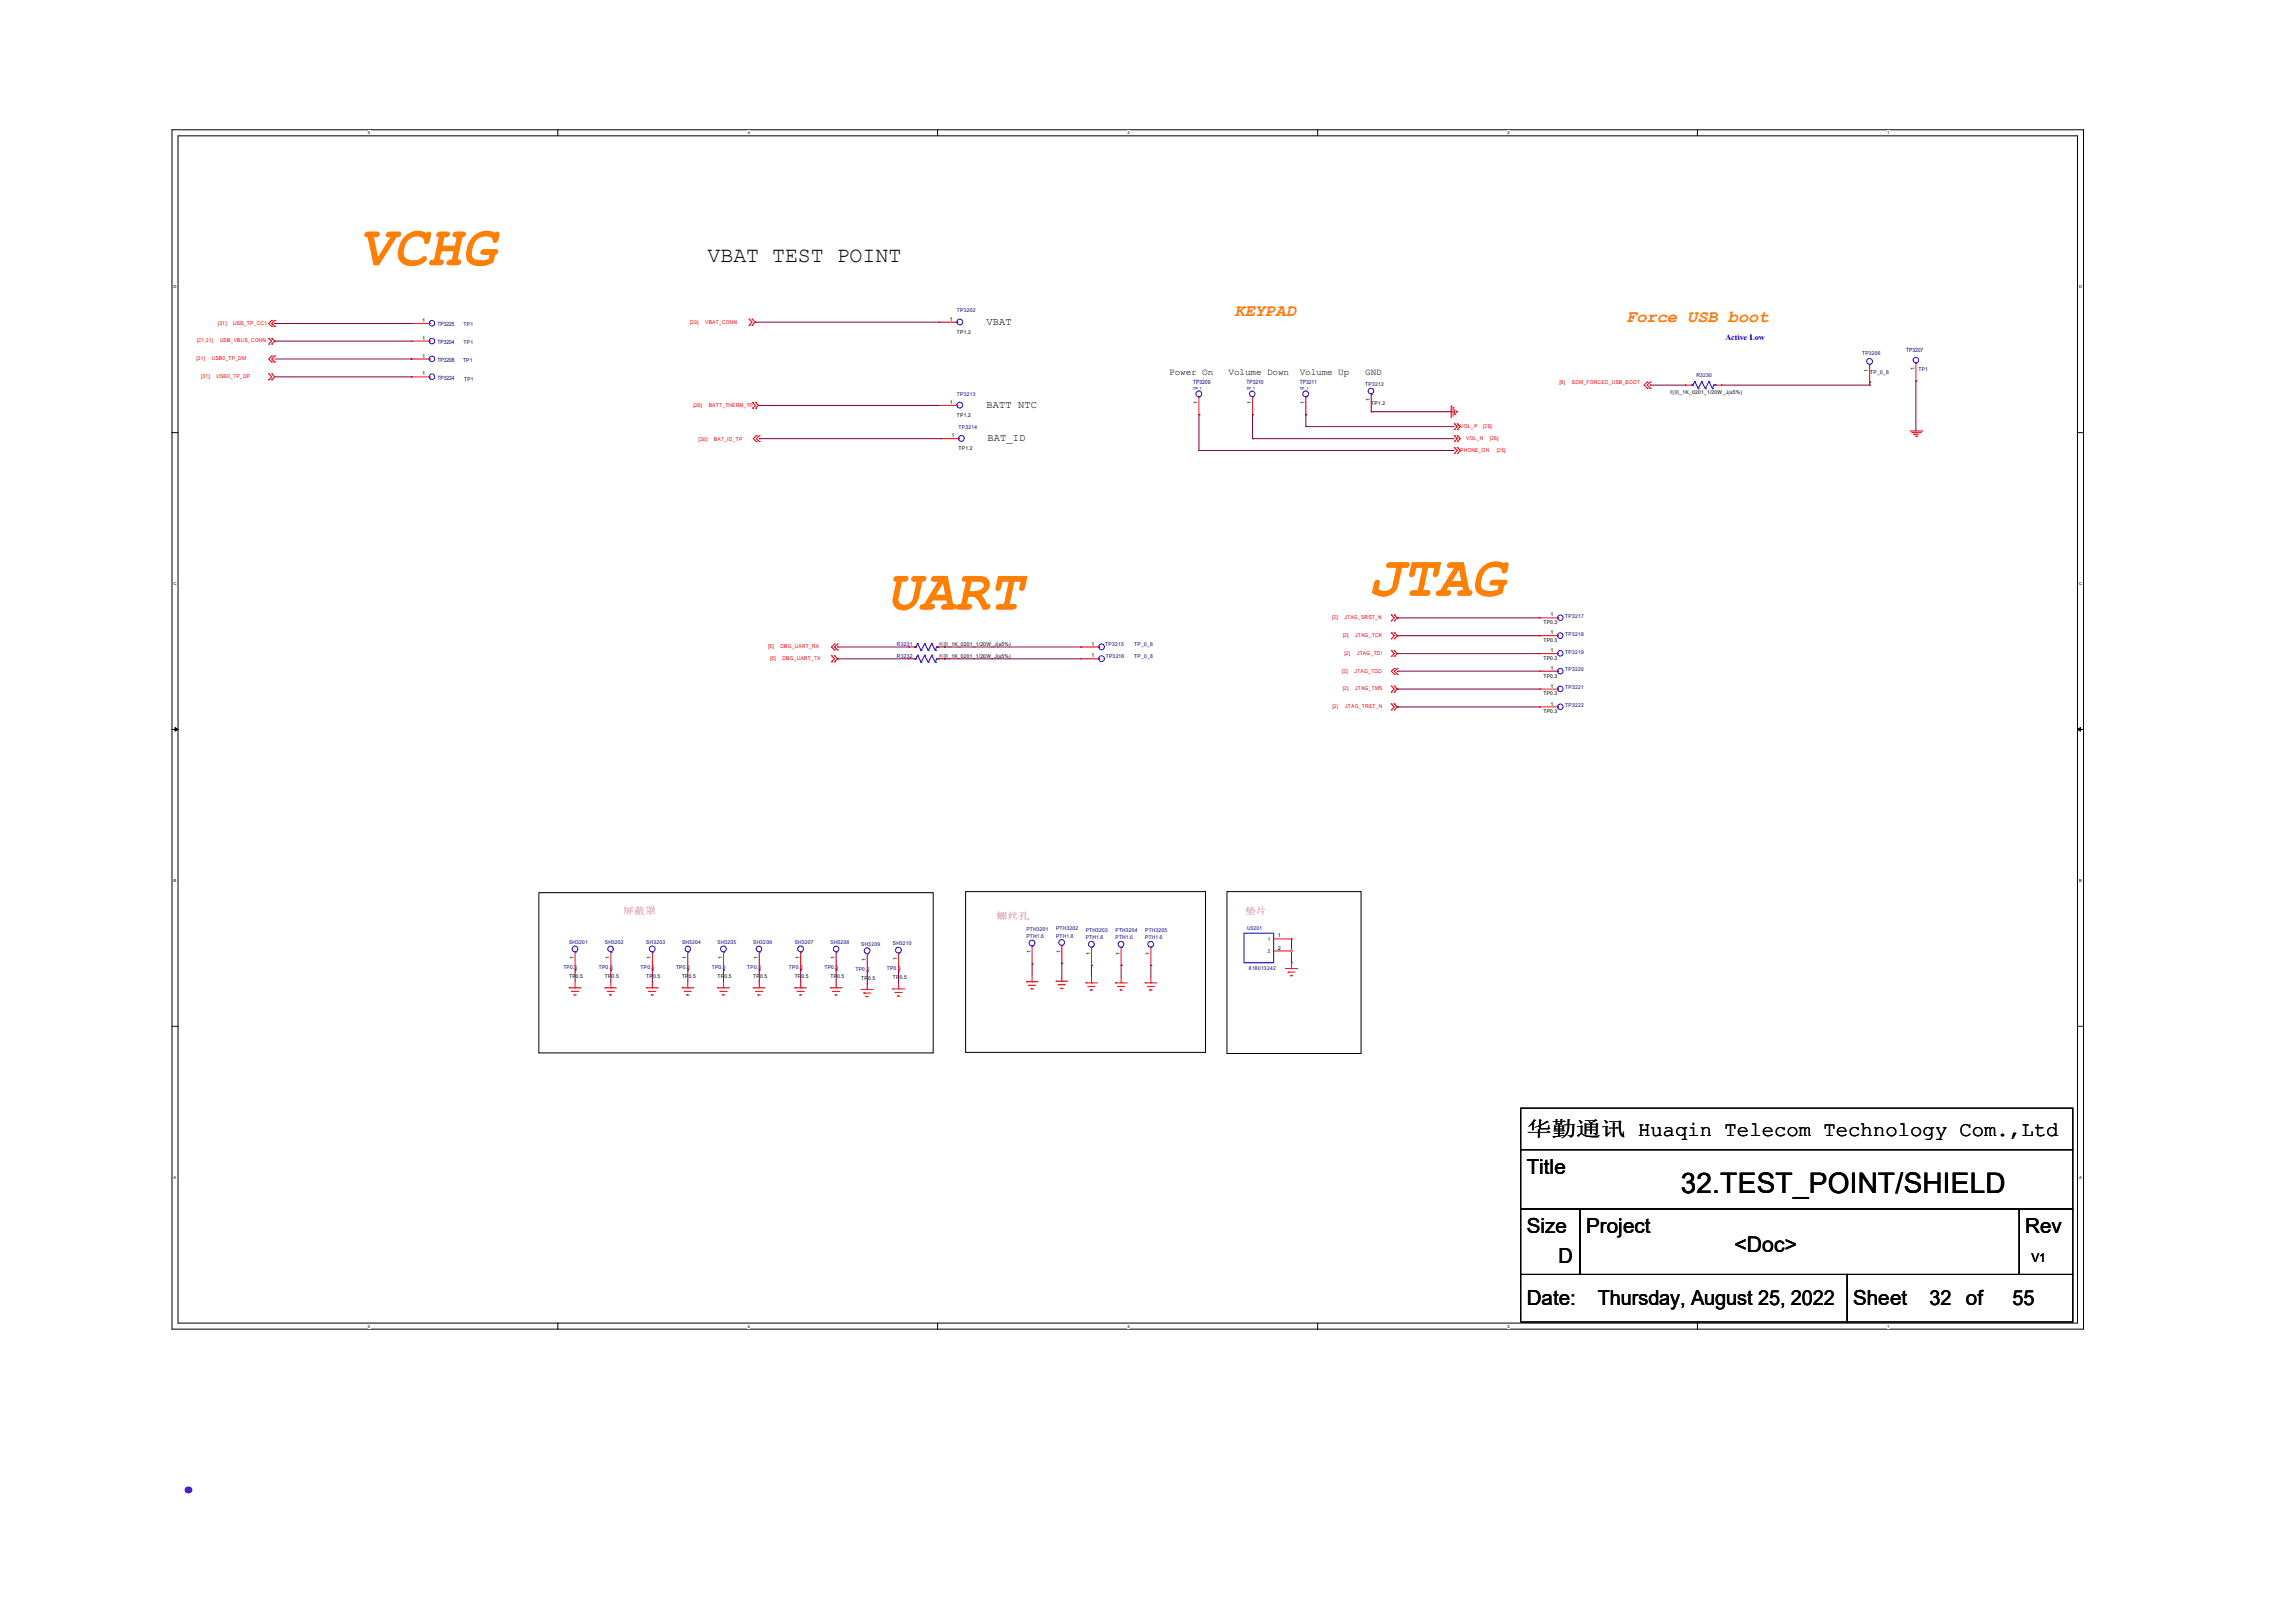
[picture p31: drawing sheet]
<svg xmlns="http://www.w3.org/2000/svg" width="350mm" height="250mm" viewBox="0 0 350 250" stroke-linecap="round" stroke-linejoin="round" font-family="sans-serif">
<defs><g id="words">
<g font-size="8.8" fill="#ff8000">
<text x="55.3" y="40.9">VCHG</text>
<text x="136.5" y="93.9">UART</text>
<text x="210.8" y="91.8">JTAG</text>
</g>
<text font-size="8.5" fill="#00f" x="26.5" y="229.9">.</text>
<text font-size="4.4" x="258.9" y="183.7">32.TEST_POINT/SHIELD</text>
<g font-size="3.3">
<text x="109" y="40.4">VBAT TEST POINT</text>
<text x="267.2" y="192.9">&lt;Doc&gt;</text>
</g>
<g font-size="3.2">
<text x="235.2" y="175">华勤通讯 Huaqin Telecom Technology Com.,Ltd</text>
<text x="235.2" y="180.9">Title</text>
<text x="235.2" y="190">Size</text>
<text x="244.3" y="190">Project</text>
<text x="312" y="190">Rev</text>
<text x="240.1" y="194.6">D</text>
<text x="235.2" y="201">Date:</text>
<text x="246.1" y="201">Thursday, August 25, 2022</text>
<text x="285.5" y="201">Sheet</text>
<text x="297.2" y="201">32 of</text>
<text x="310" y="201">55</text>
</g>
<g font-size="2.6" fill="#ff8000">
<text x="190.2" y="48.7">KEYPAD</text>
<text x="250.5" y="49.6">Force USB boot</text>
</g>
<text font-size="1.9" x="312.9" y="194.3">V1</text>
<g font-size="1.6">
<text x="152" y="50">VBAT</text>
<text x="152" y="62.8">BATT NTC</text>
<text x="152.1" y="67.9">BAT_ID</text>
</g>
<g font-size="1.4">
<text x="180.1" y="57.8">Power On</text>
<text x="189.3" y="57.8">Volume Down</text>
<text x="200.2" y="57.8">Volume Up</text>
<text x="210.3" y="57.8">GND</text>
</g>
<g font-size="1.4" fill="#f0f">
<text x="96" y="140.7">屏蔽罩</text>
<text x="153.5" y="141.6">螺丝孔</text>
<text x="191.8" y="140.7">垫片</text>
</g>
<text font-size="1.3" fill="#00f" x="265.8" y="52.4">Active Low</text>
<g font-size=".9" fill="#000080">
<text x="67.4" y="50.3">TP3225</text>
<text x="67.4" y="53">TP3204</text>
<text x="67.4" y="55.8">TP3208</text>
<text x="67.4" y="58.5">TP3224</text>
<text x="183.8" y="59.1">TP3209</text>
<text x="192" y="59.1">TP3210</text>
<text x="200.2" y="59.1">TP3211</text>
<text x="293.6" y="54.3">TP3207</text>
</g>
<g font-size=".8" fill="#f00">
<text x="30.4" y="52.8">[21,31]</text>
<text x="33.6" y="50">[31]</text>
<text x="33.9" y="52.8">USB_VBUS_CONN</text>
<text x="35.9" y="50">USB_TP_CC1</text>
<text x="106.3" y="49.8">[20]</text>
<text x="108.6" y="49.8">VBAT_CONN</text>
<text x="30.3" y="55.5">[31]</text>
<text x="31" y="58.3">[31]</text>
<text x="32.6" y="55.5">USB0_TP_DM</text>
<text x="33.4" y="58.3">USB0_TP_DP</text>
<text x="240.2" y="59.2">[6]</text>
<text x="242.2" y="59.2">SDM_FORCED_USB_BOOT</text>
<text x="106.8" y="62.7">[20]</text>
<text x="109.2" y="62.7">BATT_THERM_TP</text>
<text x="225" y="65.9">VOL_P</text>
<text x="228.5" y="65.9">[26]</text>
<text x="107.6" y="68">[20]</text>
<text x="110" y="68">BAT_ID_TP</text>
<text x="225" y="69.6">PHONE_ON</text>
<text x="225.9" y="67.8">VOL_N</text>
<text x="229.5" y="67.8">[26]</text>
<text x="230.6" y="69.6">[26]</text>
<text x="205.2" y="95.4">[2]</text>
<text x="207.1" y="95.4">JTAG_SRST_N</text>
<text x="118.3" y="99.9">[6]</text>
<text x="118.6" y="101.7">[6]</text>
<text x="120.2" y="99.9">DBG_UART_RX</text>
<text x="120.5" y="101.7">DBG_UART_TX</text>
<text x="206.9" y="98.1">[2]</text>
<text x="207.1" y="100.9">[2]</text>
<text x="208.7" y="98.1">JTAG_TCK</text>
<text x="209" y="100.9">JTAG_TDI</text>
<text x="206.8" y="103.6">[2]</text>
<text x="206.9" y="106.3">[2]</text>
<text x="208.7" y="103.6">JTAG_TDO</text>
<text x="208.7" y="106.3">JTAG_TMS</text>
<text x="205.3" y="109.1">[2]</text>
<text x="207.2" y="109.1">JTAG_TRST_N</text>
</g>
<g font-size=".8">
<text x="65" y="49.6">1</text>
<text x="65" y="52.3">1</text>
<text x="146.3" y="49.4">1</text>
<text x="147.4" y="51.4">TP1.2</text>
<text x="65" y="55.1">1</text>
<text x="65" y="57.8">1</text>
<text x="287.8" y="57.2" transform="rotate(-90 287.8 57.2)">1</text>
<text x="294.9" y="57" transform="rotate(-90 294.9 57)">1</text>
<text x="146.3" y="62.2">1</text>
<text x="147.4" y="64.2">TP1.2</text>
<text x="184.5" y="62.2" transform="rotate(-90 184.5 62.2)">1</text>
<text x="192.7" y="62.2" transform="rotate(-90 192.7 62.2)">1</text>
<text x="200.9" y="62.2" transform="rotate(-90 200.9 62.2)">1</text>
<text x="211" y="61.8" transform="rotate(-90 211 61.8)">1</text>
<text x="211.2" y="62.4">TP1.2</text>
<text x="257.2" y="60.6">电阻_1K_0201_1/20W_J(±5%)</text>
<text x="146.6" y="67.4">1</text>
<text x="147.7" y="69.3">TP1.2</text>
<text x="238.8" y="95">1</text>
<text x="144.6" y="99.5">电阻_1K_0201_1/20W_J(±5%)</text>
<text x="144.6" y="101.3">电阻_1K_0201_1/20W_J(±5%)</text>
<text x="168.1" y="99.4">1</text>
<text x="168.1" y="101.3">1</text>
<text x="237.8" y="101.6">TP0.3</text>
<text x="237.8" y="96.1">TP0.3</text>
<text x="237.8" y="98.9">TP0.3</text>
<text x="238.8" y="100.5">1</text>
<text x="238.8" y="97.7">1</text>
<text x="237.8" y="104.4">TP0.3</text>
<text x="237.8" y="107.1">TP0.3</text>
<text x="238.8" y="103.2">1</text>
<text x="238.8" y="105.9">1</text>
<text x="237.8" y="109.8">TP0.3</text>
<text x="238.8" y="108.7">1</text>
<text x="88.4" y="147.8" transform="rotate(-90 88.4 147.8)">1</text>
<text x="93.9" y="147.8" transform="rotate(-90 93.9 147.8)">1</text>
<text x="100.3" y="147.8" transform="rotate(-90 100.3 147.8)">1</text>
<text x="105.7" y="147.8" transform="rotate(-90 105.7 147.8)">1</text>
<text x="111.2" y="147.8" transform="rotate(-90 111.2 147.8)">1</text>
<text x="116.7" y="147.8" transform="rotate(-90 116.7 147.8)">1</text>
<text x="123.1" y="147.8" transform="rotate(-90 123.1 147.8)">1</text>
<text x="128.6" y="147.8" transform="rotate(-90 128.6 147.8)">1</text>
<text x="133.4" y="148" transform="rotate(-90 133.4 148)">1</text>
<text x="138.2" y="147.9" transform="rotate(-90 138.2 147.9)">1</text>
<text x="158.8" y="146.8" transform="rotate(-90 158.8 146.8)">1</text>
<text x="163.4" y="146.7" transform="rotate(-90 163.4 146.7)">1</text>
<text x="167.9" y="147" transform="rotate(-90 167.9 147)">1</text>
<text x="172.5" y="147" transform="rotate(-90 172.5 147)">1</text>
<text x="177.1" y="147" transform="rotate(-90 177.1 147)">1</text>
<text x="196.9" y="144.4">1</text>
<text x="196.9" y="146.3">2</text>
<text x="87.7" y="150.7">TP0.5</text>
<text x="93.2" y="150.7">TP0.5</text>
<text x="99.6" y="150.7">TP0.5</text>
<text x="105.1" y="150.7">TP0.5</text>
<text x="110.5" y="150.7">TP0.5</text>
<text x="116" y="150.7">TP0.5</text>
<text x="122.4" y="150.7">TP0.5</text>
<text x="127.9" y="150.7">TP0.5</text>
<text x="132.7" y="150.9">TP0.5</text>
<text x="137.5" y="150.8">TP0.5</text>
</g>
<g font-size=".8" fill="#000080">
<text x="71.4" y="50.2">TP1</text>
<text x="71.4" y="53">TP1</text>
<text x="147.4" y="48.1">TP3202</text>
<text x="71.3" y="55.8">TP1</text>
<text x="71.5" y="58.7">TP1</text>
<text x="210.3" y="59.4">TP3212</text>
<text x="261.3" y="58.1">R3230</text>
<text x="286.9" y="54.7">TP3206</text>
<text x="288.1" y="57.6">TP_0_8</text>
<text x="295.5" y="57.1">TP1</text>
<text x="147.4" y="60.9">TP3213</text>
<text x="147.7" y="66">TP3214</text>
<text x="241.1" y="95.2">TP3217</text>
<text x="138.2" y="99.5">R3231</text>
<text x="138.2" y="101.3">R3232</text>
<text x="170.3" y="99.5">TP3215</text>
<text x="170.4" y="101.3">TP3216</text>
<text x="174.7" y="99.5">TP_0_8</text>
<text x="174.7" y="101.3">TP_0_8</text>
<text x="241.1" y="100.7">TP3219</text>
<text x="241.1" y="97.9">TP3218</text>
<text x="241.1" y="103.4">TP3220</text>
<text x="241.1" y="106.2">TP3221</text>
<text x="241.1" y="108.9">TP3222</text>
<text x="158.1" y="143.4">PTH3201</text>
<text x="162.7" y="143.3">PTH3202</text>
<text x="167.3" y="143.6">PTH3203</text>
<text x="171.8" y="143.6">PTH3204</text>
<text x="176.4" y="143.6">PTH3205</text>
<text x="192.1" y="143.2">U3201</text>
<text x="86.8" y="149.3">TP0.5</text>
<text x="87.7" y="145.4">SH3201</text>
<text x="92.2" y="149.3">TP0.5</text>
<text x="93.2" y="145.4">SH3202</text>
<text x="98.7" y="149.3">TP0.5</text>
<text x="99.6" y="145.4">SH3203</text>
<text x="104.1" y="149.3">TP0.5</text>
<text x="105.1" y="145.4">SH3204</text>
<text x="109.6" y="149.3">TP0.5</text>
<text x="110.5" y="145.4">SH3205</text>
<text x="115.1" y="149.3">TP0.5</text>
<text x="116" y="145.4">SH3206</text>
<text x="121.5" y="149.3">TP0.5</text>
<text x="122.4" y="145.4">SH3207</text>
<text x="127" y="149.3">TP0.5</text>
<text x="127.9" y="145.4">SH3208</text>
<text x="131.8" y="149.6">TP0.5</text>
<text x="132.7" y="145.7">SH3209</text>
<text x="136.6" y="149.5">TP0.5</text>
<text x="137.5" y="145.6">SH3210</text>
<text x="158.1" y="144.5">PTH1.6</text>
<text x="162.7" y="144.4">PTH1.6</text>
<text x="167.3" y="144.7">PTH1.6</text>
<text x="171.8" y="144.7">PTH1.6</text>
<text x="176.4" y="144.7">PTH1.6</text>
<text x="192.4" y="149.5">818013242</text>
</g>
<g font-size=".8" fill="#004080">
<text x="195.3" y="145">1</text>
<text x="195.3" y="146.9">2</text>
</g>
<g font-size=".6">
<text x="56.7" y="20.7">5</text>
<text x="115.2" y="20.7">4</text>
<text x="173.7" y="20.7">3</text>
<text x="232.2" y="20.7">2</text>
<text x="290.7" y="20.7">1</text>
<text x="26.7" y="44.4">D</text>
<text x="320.3" y="44.4">D</text>
<text x="26.7" y="90.1">C</text>
<text x="320.3" y="90.1">C</text>
<text x="26.7" y="135.8">B</text>
<text x="320.3" y="135.8">B</text>
<text x="26.7" y="181.5">A</text>
<text x="320.3" y="181.5">A</text>
<text x="56.7" y="204.5">5</text>
<text x="115.2" y="204.5">4</text>
<text x="173.7" y="204.5">3</text>
<text x="232.2" y="204.5">2</text>
<text x="290.7" y="204.5">1</text>
</g>
<g font-size=".6" fill="#000080">
<text x="183.8" y="60.1">TP_1</text>
<text x="192" y="60.1">TP_1</text>
<text x="200.2" y="60.1">TP_1</text>
</g>
</g></defs>
<path d="M26.5 20h294.5v184.7h-294.5zM27.4 20.9h292.6v182.9h-292.6z" fill="none" stroke="#000" stroke-width=".15"/>
<g fill="#fff">
<path d="M56.7 20.1h.3v.7h-.3z"/>
<path d="M56.7 203.9h.3v.8h-.3z"/>
</g>
<path d="M85.9 20v.9M85.9 203.8v.9" fill="none" stroke="#000" stroke-width=".15"/>
<g fill="#fff">
<path d="M115.2 20.1h.3v.7h-.3z"/>
<path d="M115.2 203.9h.3v.8h-.3z"/>
</g>
<path d="M144.4 20v.9M144.4 203.8v.9" fill="none" stroke="#000" stroke-width=".15"/>
<g fill="#fff">
<path d="M173.7 20.1h.3v.7h-.3z"/>
<path d="M173.7 203.9h.3v.8h-.3z"/>
</g>
<path d="M203 20v.9M203 203.8v.9" fill="none" stroke="#000" stroke-width=".15"/>
<g fill="#fff">
<path d="M232.2 20.1h.4v.7h-.4z"/>
<path d="M232.2 203.9h.4v.8h-.4z"/>
</g>
<path d="M261.5 20v.9M261.5 203.8v.9" fill="none" stroke="#000" stroke-width=".15"/>
<g fill="#fff">
<path d="M290.7 20.1h.4v.7h-.4z"/>
<path d="M290.7 203.9h.4v.8h-.4z"/>
<path d="M26.7 43.8h.5v.7h-.5z"/>
<path d="M320.3 43.8h.5v.7h-.5z"/>
<path d="M26.7 89.5h.5v.7h-.5z"/>
<path d="M320.3 89.5h.5v.7h-.5z"/>
</g>
<path d="M26.5 66.6h.9M320 66.6h1" fill="none" stroke="#000" stroke-width=".15"/>
<g fill="#fff">
<path d="M26.7 135.2h.5v.7h-.5z"/>
<path d="M320.3 135.2h.4v.7h-.4z"/>
</g>
<path d="M26.5 112.4h.9M320 112.4h1" fill="none" stroke="#000" stroke-width=".15"/>
<path d="M27 112.1l.4 .3-.4 .2zM320 112.4l.5-.3v.5z" fill="#000" stroke="#000" stroke-width=".15"/>
<g fill="#fff">
<path d="M26.7 180.9h.4v.8h-.4z"/>
<path d="M320.3 180.9h.4v.8h-.4z"/>
</g>
<path d="M83 137.5h60.8v24.7h-60.8zM148.8 137.3h36.9v24.8h-36.9zM189 137.3h20.7v25h-20.7zM26.5 158.1h.9M320 158.1h1M234.3 177.1h85v9.1h-85zM234.3 170.7h85v6.4h-85zM234.3 186.2h9.1v10.1h-9.1zM234.3 196.3h50.3v7.3h-50.3zM243.4 186.2h67.7v10.1h-67.7zM284.6 196.3h34.7v7.3h-34.7zM311.1 186.2h8.2v10.1h-8.2z" fill="none" stroke="#000" stroke-width=".15"/>
<g fill="none" stroke="#f00" stroke-width=".15">
<path d="M41.4 52.1l.5 .4-.5 .5M41.4 57.6l.5 .4-.5 .5M41.4 52.1h.1M41.4 53h.1M41.4 57.6h.1M41.4 58.5h.1M41.9 52.1l.4 .4-.4 .5M41.9 57.6l.4 .4-.4 .5M41.9 49.4h.1M41.9 50.3h.1M41.9 53h.1M41.9 52.1h.1"/>
<path d="M41.9 54.8h.1M41.9 55.8h.1M41.9 58.5h.1M41.9 57.6h.1M41.9 49.4l-.5 .4 .5 .5M41.9 54.8l-.5 .5 .5 .5M42.3 49.4h.1M42.3 50.3h.1M42.3 54.8h.1M42.3 55.8h.1M42.3 49.4l-.4 .4 .4 .5M42.3 54.8l-.4 .5 .4 .5"/>
<path d="M63.4 49.8h.1M63.4 49.8h2.7M63.4 52.5h.1M63.4 52.5h2.7M63.4 55.3h.1M63.4 58h.1M63.4 55.3h2.7M63.4 58h2.7M115.4 49.2h.1M115.4 50.1h.1M115.4 49.2l.5 .4-.5 .5M115.9 49.2l.4 .4-.4 .5"/>
<path d="M115.9 50.1h.1M115.9 49.2h.1M144.6 49.6h2.8M144.6 49.6h.1M253.7 58.9h.1M253.7 59.8h.1M253.7 58.9l-.4 .4 .4 .5M254.2 58.9l-.5 .4 .5 .5M254.2 58.9h.1M254.2 59.8h.1M259.7 59.3h.9M259.7 59.3h.1"/>
<path d="M264.2 59.3h1M265.2 59.3h.1M288 58.9h.1M288 56.1v2.8M295.1 58.7h.1M295.1 55.9v2.8M115.9 62h.1M115.9 62.9h.1M115.9 62l.5 .5-.5 .4M116.4 62l.4 .5-.4 .4M116.4 62.9h.1M116.4 62h.1"/>
<path d="M116.5 67.1h.1M116.5 68h.1M116.5 67.1l-.5 .5 .5 .4M117 67.1l-.5 .5 .5 .4M117 67.1h.1M117 68h.1M144.6 62.5h2.8M144.6 62.5h.1M144.9 67.6h2.8M144.9 67.6h.1M184.7 63.9h.1M184.7 61.1v2.8"/>
<path d="M192.9 63.9h.1M192.9 61.1v2.8M201.2 63.9h.1M201.2 61.1v2.8M211.2 63.4h.1M211.2 60.7v2.7M223.6 62.5h.1M223.6 62.5v1.9M223.9 62.8h.1M223.9 62.8v1.3M224 66.2h.1M224 65.3h.1"/>
<path d="M224 68h.1M224 67.1h.1M224 69.9h.1M224 68.9h.1M224 65.3l.5 .4-.5 .5M224 67.1l.5 .5-.5 .4M224 68.9l.5 .5-.5 .5M224.1 63.8h.1M224.1 63.1v.7M224.4 63.3h.1M224.4 63.3v.3M224.5 66.2h.1"/>
<path d="M224.5 65.3h.1M224.5 68h.1M224.5 67.1h.1M224.5 69.9h.1M224.5 68.9h.1M224.5 65.3l.5 .4-.5 .5M224.5 67.1l.5 .5-.5 .4M224.5 68.9l.5 .5-.5 .5M294.3 66.4h1.8M294.5 66.6h1.3M294.8 66.9h.7M294.8 66.9h.1"/>
<path d="M295.1 67.2h.2M295.3 67.2h.1M295.8 66.6h.1M296.1 66.4h.1M128.6 99.2l-.5 .5 .5 .4M128.6 99.2h.1M129 99.2l-.4 .5 .4 .4M129 99.2h.1M140 99.7h.9M140 99.7h.1M144.6 99.7h.9M145.5 99.7h.1"/>
<path d="M166.5 99.7h.1M166.5 99.7h2.7M214.3 95.6h.1M214.3 94.7h.1M214.3 98.4h.1M214.3 97.5h.1M214.3 94.7l.5 .5-.5 .4M214.3 97.5l.5 .4-.5 .5M214.8 94.7h.1M214.8 95.6h.1M214.8 97.5h.1M214.8 98.4h.1"/>
<path d="M214.8 94.7l.5 .5-.5 .4M214.8 97.5l.5 .4-.5 .5M237.2 95.2h2.7M237.2 97.9h2.7M237.2 95.2h.1M237.2 97.9h.1M128.1 101h.1M128.1 101.9h.1M128.1 101l.5 .5-.5 .4M128.6 100.1h.1M128.6 101.9h.1M128.6 101h.1"/>
<path d="M128.6 101l.4 .5-.4 .4M129 100.1h.1M140 101.5h.9M140 101.5h.1M144.6 101.5h.9M145.5 101.5h.1M166.5 101.5h.1M166.5 101.5h2.7M214.3 101.1h.1M214.3 100.2h.1M214.3 106.6h.1M214.3 105.7h.1"/>
<path d="M214.3 109.4h.1M214.3 108.4h.1M214.3 100.2l.5 .5-.5 .4M214.3 105.7l.5 .4-.5 .5M214.3 108.4l.5 .5-.5 .5M214.8 103l-.5 .4 .5 .5M214.8 100.2h.1M214.8 101.1h.1M214.8 103h.1M214.8 103.9h.1M214.8 105.7h.1M214.8 106.6h.1"/>
<path d="M214.8 108.4h.1M214.8 109.4h.1M214.8 100.2l.5 .5-.5 .4M214.8 105.7l.5 .4-.5 .5M214.8 108.4l.5 .5-.5 .5M215.3 103l-.5 .4 .5 .5M215.3 103h.1M215.3 103.9h.1M237.2 100.7h2.7M237.2 100.7h.1M237.2 103.4h2.7M237.2 103.4h.1"/>
<path d="M237.2 106.1h2.7M237.2 108.9h2.7M237.2 106.1h.1M237.2 108.9h.1M87.7 152.2h1.8M87.7 152.2h.1M88 152.7h.1M88 152.7h1.1M88.4 153.3h.1M88.4 153.3h.4M88.6 152.2h.1M88.6 151.2v1"/>
<path d="M88.6 149.4h.1M88.6 146.7v2.7M93.2 152.2h.1M93.2 152.2h1.8M93.6 152.7h1.1M93.6 152.7h.1M93.9 153.3h.1M93.9 153.3h.4M94.1 152.2h.1M94.1 151.2v1M94.1 149.4h.1M94.1 146.7v2.7"/>
<path d="M99.6 152.2h.1M99.6 152.2h1.8M99.9 152.7h.1M99.9 152.7h1.1M100.3 153.3h.1M100.3 153.3h.4M100.5 152.2h.1M100.5 151.2v1M100.5 149.4h.1M100.5 146.7v2.7M105.1 152.2h.1M105.1 152.2h1.8"/>
<path d="M105.4 152.7h.1M105.4 152.7h1.1M105.8 153.3h.1M105.8 153.3h.4M106 152.2h.1M106 151.2v1M106 149.4h.1M106 146.7v2.7M110.5 152.2h1.9M110.5 152.2h.1M110.9 152.7h1.1M110.9 152.7h.1"/>
<path d="M111.3 153.3h.1M111.3 153.3h.3M111.5 152.2h.1M111.5 151.2v1M111.5 149.4h.1M111.5 146.7v2.7M116 152.2h1.8M116 152.2h.1M116.4 152.7h1.1M116.4 152.7h.1M116.7 153.3h.1M116.7 153.3h.4"/>
<path d="M117 152.2h.1M117 151.2v1M117 149.4h.1M117 146.7v2.7M122.4 152.2h1.8M122.4 152.2h.1M122.8 152.7h1.1M122.8 152.7h.1M123.2 153.3h.1M123.2 153.3h.3M123.4 152.2h.1M123.4 151.2v1"/>
<path d="M123.4 149.4h.1M123.4 146.7v2.7M127.9 152.2h.1M127.9 152.2h1.8M128.3 152.7h1.1M128.3 152.7h.1M128.6 153.3h.1M128.6 153.3h.4M128.8 152.2h.1M128.8 151.2v1M128.8 149.4h.1M128.8 146.7v2.7"/>
<path d="M132.7 152.4h.1M132.7 152.4h1.8M133 153h1.1M133 153h.1M133.4 153.5h.4M133.4 153.5h.1M133.6 152.4h.1M133.6 151.5v.9M133.6 149.7h.1M133.6 146.9v2.8M137.5 152.3h.1M137.5 152.3h1.9"/>
<path d="M137.9 152.9h1.1M137.9 152.9h.1M138.3 153.4h.1M138.3 153.4h.3M138.4 152.3h.1M138.4 151.4v.9M138.4 149.6h.1M138.4 146.8v2.8M158.1 151.2h.1M158.1 151.2h1.8M158.4 151.8h1.1M158.4 151.8h.1"/>
<path d="M158.8 152.3h.1M158.8 152.3h.4M159 151.2h.1M159 150.3v.9M159 148.5h.1M159 145.7v2.8M162.7 151.1h.1M162.7 151.1h1.8M163 151.7h1.1M163 151.7h.1M163.4 152.2h.1M163.4 152.2h.4"/>
<path d="M163.6 151.1h.1M163.6 150.2v.9M163.6 148.4h.1M163.6 145.6v2.8M167.3 151.4h.1M167.3 151.4h1.8M167.6 151.9h1.1M167.6 151.9h.1M168 152.5h.4M168 152.5h.1M168.1 151.4h.1M168.1 150.5v.9"/>
<path d="M168.1 148.7h.1M168.1 145.9v2.8M171.8 151.4h.1M171.8 151.4h1.8M172.2 151.9h1.1M172.2 151.9h.1M172.5 152.5h.4M172.5 152.5h.1M172.7 151.4h.1M172.7 150.5v.9M172.7 148.7h.1M172.7 145.9v2.8"/>
<path d="M176.4 151.4h1.8M176.4 151.4h.1M176.7 151.9h1.1M176.7 151.9h.1M177.1 152.5h.1M177.1 152.5h.4M177.3 151.4h.1M177.3 150.5v.9M177.3 148.7h.1M177.3 145.9v2.8M196.2 144.6h2.8M196.2 146.5h2.8"/>
<path d="M198.1 149.2h.1M198.1 149.2h1.8M198.4 149.7h1.1M198.4 149.7h.1M198.8 150.3h.3M198.8 150.3h.1M199 149.2h.1M199 148.3v.9M199 144.6h.1M199 146.5h.1"/>
</g>
<g fill="none" stroke="#00f" stroke-width=".15">
<path d="M66.1 49.8h.1M66.1 52.5h.1M66.1 55.3h.1M66.1 58h.1M147.4 49.6h.1M260.6 59.3h.1M260.6 59.3h.2M260.8 59.3h.1M261.1 58.8l.5 1.1M261.1 58.8h.1M261.1 58.8l-.3 .5M261.6 59.9h.1"/>
<path d="M262.2 58.8l.5 1.1M262.2 58.8h.1M262.2 58.8l-.6 1.1M262.7 59.9h.1M263.3 58.8l.5 1.1M263.3 58.8h.1M263.3 58.8l-.6 1.1M263.8 59.9h.1M264 59.3h.2M264 59.3h.1M264 59.3l-.2 .6M264.2 59.3h.1"/>
<path d="M288 56.1h.1M295.1 55.9h.1M147.4 62.5h.1M147.7 67.6h.1M184.7 61.1h.1M192.9 61.1h.1M201.2 61.1h.1M211.2 60.7h.1M140.9 99.7h.1M140.9 99.7h.2M141.1 99.7h.1M141.3 99.1l.6 1.1"/>
<path d="M141.3 99.1h.1M141.3 99.1l-.2 .6M142.4 99.1l.6 1.1M142.4 99.1h.1M142.4 99.1l-.5 1.1M143.5 99.1l.6 1.1M143.5 99.1h.1M143.5 99.1l-.5 1.1M144.3 99.7h.3M144.3 99.7h.1M144.3 99.7l-.2 .5M144.6 99.7h.1"/>
<path d="M169.2 99.7h.1M239.9 95.2h.1M239.9 97.9h.1M140.9 101.5h.1M140.9 101.5h.2M141.1 101.5h.1M141.3 100.9l.6 1.1M141.3 100.9h.1M141.3 100.9l-.2 .6M141.9 100.2h.1M141.9 102h.1M142.4 100.9l.6 1.1"/>
<path d="M142.4 100.9h.1M142.4 100.9l-.5 1.1M143 100.2h.1M143 102h.1M143.5 100.9l.6 1.1M143.5 100.9h.1M143.5 100.9l-.5 1.1M144.1 100.2h.1M144.1 102h.1M144.3 101.5h.3M144.3 101.5h.1M144.3 101.5l-.2 .5"/>
<path d="M144.6 101.5h.1M169.2 101.5h.1M239.9 100.7h.1M239.9 103.4h.1M239.9 106.1h.1M239.9 108.9h.1M88.6 146.7h.1M94.1 146.7h.1M100.5 146.7h.1M106 146.7h.1M111.5 146.7h.1M117 146.7h.1"/>
<path d="M123.4 146.7h.1M128.8 146.7h.1M133.6 146.9h.1M138.4 146.8h.1M159 145.7h.1M163.6 145.6h.1M168.1 145.9h.1M172.7 145.9h.1M177.3 145.9h.1M191.6 143.7h4.6v4.6h-4.6z"/>
<circle cx="66.5" cy="49.8" r=".42"/>
<circle cx="66.5" cy="52.5" r=".42"/>
<circle cx="66.5" cy="58" r=".42"/>
<circle cx="66.5" cy="55.3" r=".42"/>
<circle cx="147.8" cy="49.6" r=".44"/>
<circle cx="288" cy="55.7" r=".44"/>
<circle cx="295.1" cy="55.5" r=".42"/>
<circle cx="147.8" cy="62.4" r=".44"/>
<circle cx="148.1" cy="67.5" r=".44"/>
<circle cx="184.7" cy="60.7" r=".44"/>
<circle cx="192.9" cy="60.7" r=".42"/>
<circle cx="201.1" cy="60.7" r=".44"/>
<circle cx="211.2" cy="60.2" r=".42"/>
<circle cx="169.7" cy="99.6" r=".44"/>
<circle cx="240.4" cy="95.2" r=".42"/>
<circle cx="240.4" cy="97.9" r=".42"/>
<circle cx="169.7" cy="101.5" r=".44"/>
<circle cx="240.4" cy="100.6" r=".42"/>
<circle cx="240.4" cy="103.4" r=".42"/>
<circle cx="240.4" cy="106.1" r=".42"/>
<circle cx="240.4" cy="108.9" r=".42"/>
<circle cx="88.6" cy="146.2" r=".44"/>
<circle cx="94.1" cy="146.2" r=".42"/>
<circle cx="100.5" cy="146.2" r=".44"/>
<circle cx="106" cy="146.2" r=".42"/>
<circle cx="111.4" cy="146.2" r=".44"/>
<circle cx="116.9" cy="146.2" r=".42"/>
<circle cx="123.3" cy="146.2" r=".44"/>
<circle cx="128.8" cy="146.2" r=".42"/>
<circle cx="133.6" cy="146.4" r=".44"/>
<circle cx="138.4" cy="146.4" r=".44"/>
<circle cx="159" cy="145.3" r=".44"/>
<circle cx="163.5" cy="145.2" r=".44"/>
<circle cx="168.1" cy="145.4" r=".44"/>
<circle cx="172.7" cy="145.4" r=".44"/>
<circle cx="177.3" cy="145.4" r=".44"/>
</g>
<g fill="none" stroke="#800040" stroke-width=".15">
<path d="M42.3 49.8h.1M42.3 52.5h.1M42.3 55.3h21.1M42.3 58h21.1M42.3 49.8h21.1M42.3 52.5h21.1M63.4 55.3h.1M63.4 58h.1M116.3 49.6h.1M116.3 49.6h28.3M254.2 59.3h.1M254.2 59.3h5.5"/>
<path d="M265.2 59.3h22.8M288 58.9h.1M288 59.3h.1M288 58.9v.4M295.1 58.7h.1M295.1 58.7v7.7M116.8 62.5h.1M116.8 62.5h27.8M117 67.6h.1M117 67.6h27.9M184.7 69.4h39.3M184.7 63.9h.1"/>
<path d="M184.7 69.4h.1M184.7 63.9v5.5M192.9 67.6h31.1M192.9 63.9h.1M192.9 67.6h.1M192.9 63.9v3.7M201.2 65.7h22.8M201.2 63.9h.1M201.2 65.7h.1M201.2 63.9v1.8M211.2 63.4h12.4M223.6 63.4h.1"/>
<path d="M129 99.7h11M129 99.7h.1M145.5 99.7h21M145.5 99.7h.1M215.3 95.2h21.9M215.3 97.9h21.9M215.3 95.2h.1M215.3 97.9h.1M129 101.5h11M129 101.5h.1M145.5 101.5h21M145.5 101.5h.1"/>
<path d="M215.3 100.7h21.9M215.3 103.4h21.9M215.3 106.1h21.9M215.3 108.9h21.9M215.3 100.7h.1M215.3 103.4h.1M215.3 106.1h.1M215.3 108.9h.1M88.6 149.4h.1M88.6 149.4v1.8M94.1 149.4h.1M94.1 149.4v1.8"/>
<path d="M100.5 149.4h.1M100.5 149.4v1.8M106 149.4h.1M106 149.4v1.8M111.5 149.4h.1M111.5 149.4v1.8M117 149.4h.1M117 149.4v1.8M123.4 149.4h.1M123.4 149.4v1.8M128.8 149.4h.1M128.8 149.4v1.8"/>
<path d="M133.6 149.7h.1M133.6 149.7v1.8M138.4 149.6h.1M138.4 149.6v1.8M159 148.5h.1M159 148.5v1.8M163.6 148.4h.1M163.6 148.4v1.8M168.1 148.7h.1M168.1 148.7v1.8M172.7 148.7h.1M172.7 148.7v1.8"/>
<path d="M177.3 148.7h.1M177.3 148.7v1.8M199 146.5h.1M199 148.3h.1M199 144.6v3.7"/>
</g>
<circle cx="198.9" cy="146.4" r=".16" fill="#f0f" stroke="#f0f" stroke-width=".15"/>
<use href="#words"/>
</svg>
